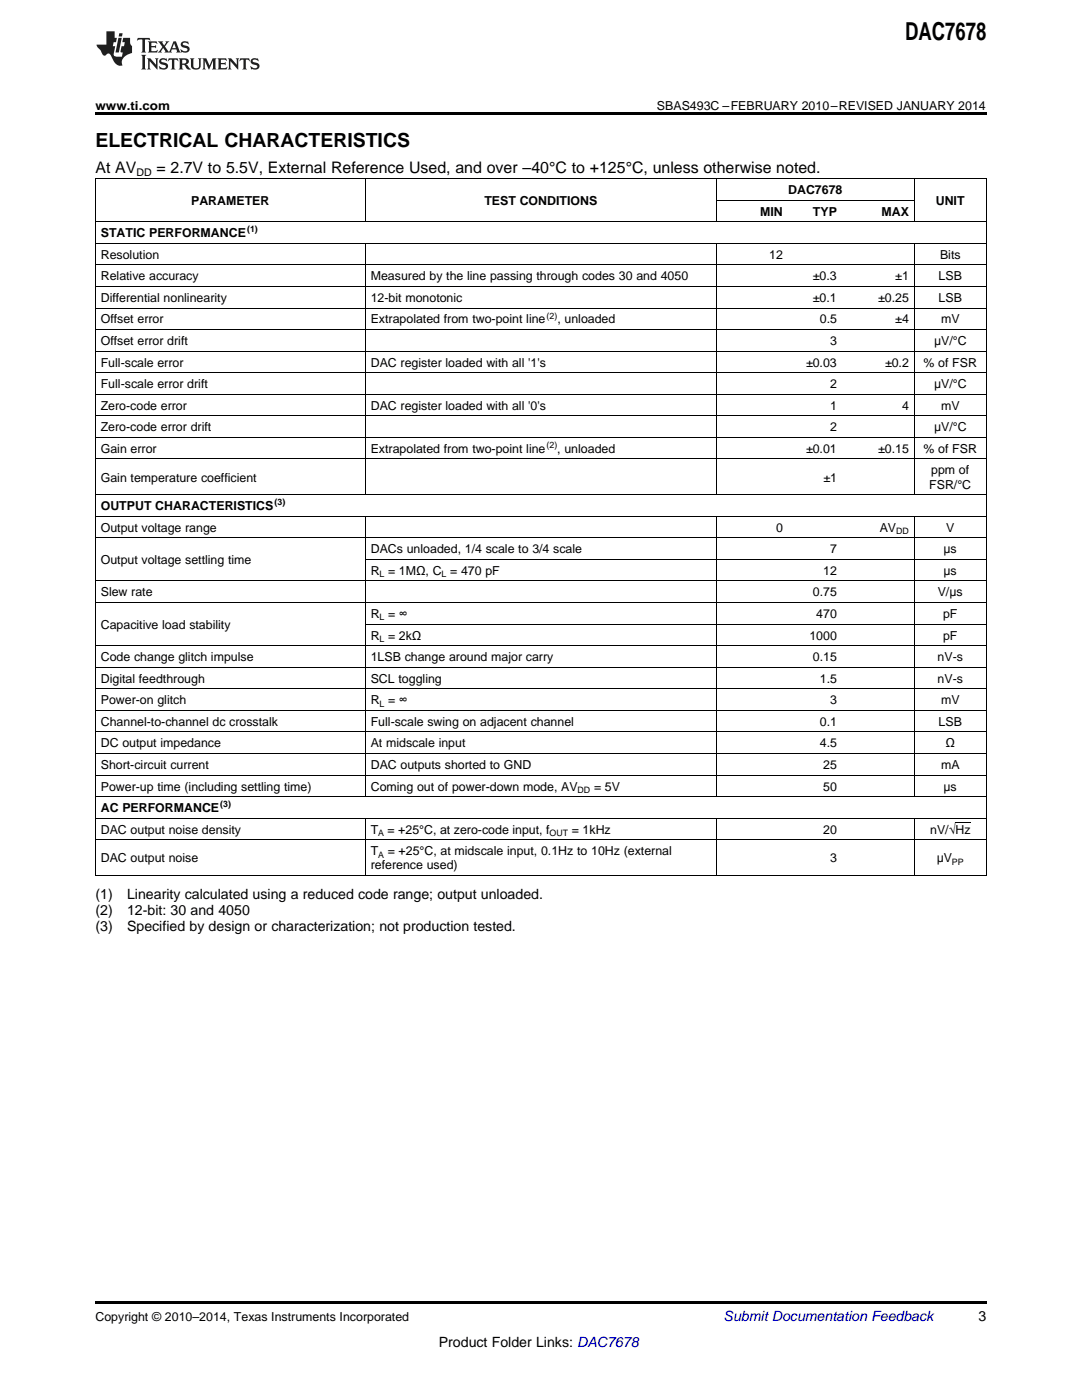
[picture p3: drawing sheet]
<svg xmlns="http://www.w3.org/2000/svg" width="216mm" height="279mm" viewBox="0 0 216 279" stroke-linecap="round" stroke-linejoin="round" font-family="sans-serif">
<defs><g id="words">
<text font-size="4.9" x="180.6" y="7.9">DAC7678</text>
<text font-size="3.9" x="19" y="29.3">ELECTRICAL CHARACTERISTICS</text>
<g font-size="3.2">
<text x="19" y="34.4">At AV</text>
<text x="31.2" y="34.4">= 2.7V to 5.5V, External Reference Used, and over –40°C to +125°C, unless otherwise noted.</text>
</g>
<g font-size="2.8">
<text x="19" y="179.4">(1)</text>
<text x="25.4" y="179.4">Linearity calculated using a reduced code range; output unloaded.</text>
<text x="19" y="182.5">(2)</text>
<text x="19" y="185.7">(3)</text>
<text x="25.4" y="182.5">12-bit: 30 and 4050</text>
<text x="25.4" y="185.7">Specified by design or characterization; not production tested.</text>
<text x="195.3" y="263.6">3</text>
<text x="87.6" y="268.9">Product Folder Links: DAC7678</text>
</g>
<text font-size="2.8" fill="#0000c8" x="144.4" y="263.6">Submit Documentation Feedback</text>
<g font-size="2.5">
<text x="19" y="21.9">www.ti.com</text>
<text x="131.1" y="21.9">SBAS493C –FEBRUARY 2010–REVISED JANUARY 2014</text>
<text x="38.1" y="40.9">PARAMETER</text>
<text x="96.7" y="40.9">TEST CONDITIONS</text>
<text x="157.3" y="38.7">DAC7678</text>
<text x="186.7" y="40.9">UNIT</text>
<text x="20.1" y="47.3">STATIC PERFORMANCE</text>
<text x="151.7" y="43">MIN</text>
<text x="162.2" y="43">TYP</text>
<text x="175.9" y="43">MAX</text>
<text x="20.1" y="51.6">Resolution</text>
<text x="153.5" y="51.6">12</text>
<text x="187.6" y="51.6">Bits</text>
<text x="20.1" y="56">Relative accuracy</text>
<text x="74" y="56">Measured by the line passing through codes 30 and 4050</text>
<text x="162.2" y="56">±0.3</text>
<text x="178.6" y="56">±1</text>
<text x="187.3" y="56">LSB</text>
<text x="20.1" y="60.3">Differential nonlinearity</text>
<text x="20.1" y="64.6">Offset error</text>
<text x="74" y="60.3">12-bit monotonic</text>
<text x="74" y="64.6">Extrapolated from two-point line</text>
<text x="111.2" y="64.6">, unloaded</text>
<text x="162.2" y="60.3">±0.1</text>
<text x="163.6" y="64.6">0.5</text>
<text x="175.2" y="60.3">±0.25</text>
<text x="178.6" y="64.6">±4</text>
<text x="187.3" y="60.3">LSB</text>
<text x="187.8" y="64.6">mV</text>
<text x="20.1" y="68.9">Offset error drift</text>
<text x="165.6" y="68.9">3</text>
<text x="186.4" y="68.9">μV/°C</text>
<text x="20.1" y="73.2">Full-scale error</text>
<text x="20.1" y="77.5">Full-scale error drift</text>
<text x="74" y="73.2">DAC register loaded with all '1's</text>
<text x="160.8" y="73.2">±0.03</text>
<text x="165.6" y="77.5">2</text>
<text x="176.6" y="73.2">±0.2</text>
<text x="184.3" y="73.2">% of FSR</text>
<text x="186.4" y="77.5">μV/°C</text>
<text x="20.1" y="81.8">Zero-code error</text>
<text x="74" y="81.8">DAC register loaded with all '0's</text>
<text x="165.6" y="81.8">1</text>
<text x="180" y="81.8">4</text>
<text x="187.8" y="81.8">mV</text>
<text x="20.1" y="86.1">Zero-code error drift</text>
<text x="165.6" y="86.1">2</text>
<text x="186.4" y="86.1">μV/°C</text>
<text x="20.1" y="90.4">Gain error</text>
<text x="74" y="90.4">Extrapolated from two-point line</text>
<text x="111.2" y="90.4">, unloaded</text>
<text x="160.8" y="90.4">±0.01</text>
<text x="175.2" y="90.4">±0.15</text>
<text x="184.3" y="90.4">% of FSR</text>
<text x="185.8" y="94.7">ppm of</text>
<text x="20.1" y="96.1">Gain temperature coefficient</text>
<text x="20.1" y="101.8">OUTPUT CHARACTERISTICS</text>
<text x="164.3" y="96.1">±1</text>
<text x="185.4" y="97.5">FSR/°C</text>
<text x="20.1" y="106.1">Output voltage range</text>
<text x="154.9" y="106.1">0</text>
<text x="175.5" y="106.1">AV</text>
<text x="188.8" y="106.1">V</text>
<text x="20.1" y="112.6">Output voltage settling time</text>
<text x="74" y="110.4">DACs unloaded, 1/4 scale to 3/4 scale</text>
<text x="165.6" y="110.4">7</text>
<text x="188.3" y="110.4">μs</text>
<text x="20.1" y="119">Slew rate</text>
<text x="74" y="114.7">R = 1MΩ, C = 470 pF</text>
<text x="162.2" y="119">0.75</text>
<text x="164.3" y="114.7">12</text>
<text x="187.1" y="119">V/μs</text>
<text x="188.3" y="114.7">μs</text>
<text x="20.1" y="125.5">Capacitive load stability</text>
<text x="74" y="123.3">R = ∞</text>
<text x="162.9" y="123.3">470</text>
<text x="188.2" y="123.3">pF</text>
<text x="20.1" y="131.9">Code change glitch impulse</text>
<text x="74" y="127.6">R = 2kΩ</text>
<text x="74" y="131.9">1LSB change around major carry</text>
<text x="161.5" y="127.6">1000</text>
<text x="162.2" y="131.9">0.15</text>
<text x="187.1" y="131.9">nV-s</text>
<text x="188.2" y="127.6">pF</text>
<text x="20.1" y="136.2">Digital feedthrough</text>
<text x="74" y="136.2">SCL toggling</text>
<text x="163.6" y="136.2">1.5</text>
<text x="187.1" y="136.2">nV-s</text>
<text x="20.1" y="140.5">Power-on glitch</text>
<text x="74" y="140.5">R = ∞</text>
<text x="165.6" y="140.5">3</text>
<text x="187.8" y="140.5">mV</text>
<text x="20.1" y="144.9">Channel-to-channel dc crosstalk</text>
<text x="20.1" y="149.2">DC output impedance</text>
<text x="74" y="144.9">Full-scale swing on adjacent channel</text>
<text x="74" y="149.2">At midscale input</text>
<text x="163.6" y="144.9">0.1</text>
<text x="163.6" y="149.2">4.5</text>
<text x="187.3" y="144.9">LSB</text>
<text x="188.7" y="149.2">Ω</text>
<text x="20.1" y="153.5">Short-circuit current</text>
<text x="74" y="153.5">DAC outputs shorted to GND</text>
<text x="164.3" y="153.5">25</text>
<text x="187.8" y="153.5">mA</text>
<text x="20.1" y="157.8">Power-up time (including settling time)</text>
<text x="74" y="157.8">Coming out of power-down mode, AV</text>
<text x="118.5" y="157.8">= 5V</text>
<text x="164.3" y="157.8">50</text>
<text x="188.3" y="157.8">μs</text>
<text x="20.1" y="162.1">AC PERFORMANCE</text>
<text x="20.1" y="166.4">DAC output noise density</text>
<text x="74" y="166.4">T</text>
<text x="77.3" y="166.4">= +25°C, at zero-code input, f</text>
<text x="114.1" y="166.4">= 1kHz</text>
<text x="164.3" y="166.4">20</text>
<text x="185.6" y="166.4">nV/√Hz</text>
<text x="20.1" y="172.1">DAC output noise</text>
<text x="74" y="170.7">T</text>
<text x="74" y="173.5">reference used)</text>
<text x="77.4" y="170.7">= +25°C, at midscale input, 0.1Hz to 10Hz (external</text>
<text x="165.6" y="172.1">3</text>
<text x="186.9" y="172.1">μV</text>
<text x="19" y="263.6">Copyright © 2010–2014, Texas Instruments Incorporated</text>
</g>
<text font-size="2.1" x="27.2" y="35.1">DD</text>
<g font-size="1.8">
<text x="49.3" y="46.4">(1)</text>
<text x="109.1" y="63.6">(2)</text>
<text x="109" y="89.4">(2)</text>
<text x="54.8" y="100.8">(3)</text>
<text x="178.8" y="106.6">DD</text>
<text x="75.7" y="115.2">L</text>
<text x="88.1" y="115.2">L</text>
<text x="75.7" y="123.8">L</text>
<text x="75.7" y="128.1">L</text>
<text x="75.7" y="141">L</text>
<text x="44" y="161.1">(3)</text>
<text x="115.3" y="158.3">DD</text>
<text x="75.5" y="166.9">A</text>
<text x="109.7" y="166.9">OUT</text>
<text x="75.5" y="171.2">A</text>
<text x="189.9" y="172.6">PP</text>
</g>
</g></defs>
<path d="M19 22.5h177.8v.5h-177.8zM19 259.7h177.8v.5h-177.8z" fill="#000"/>
<g fill="none" stroke="#000" stroke-width=".2">
<path d="M19 35.6h177.8M19.1 35.7v139.1M72.9 35.7v8.6M142.9 35.7v8.6M142.9 40h39.5M182.4 35.7v8.6M196.8 35.7v139.1M19 57.2h177.8M19 52.9h177.8M19 48.6h177.8M19 44.3h177.8M72.9 48.6v50.2"/>
<path d="M142.9 48.6v50.2M182.4 48.6v50.2M19 78.7h177.8M19 74.4h177.8M19 70.1h177.8M19 65.8h177.8M19 61.5h177.8M19 98.7h177.8M19 91.6h177.8M19 87.3h177.8M19 83h177.8M19 115.9h177.8"/>
<path d="M19 107.3h177.8M19 103h177.8M72.9 103.1v55.9M72.9 111.6h123.9M142.9 103.1v55.9M182.4 103.1v55.9M19 137.5h177.8M19 133.2h177.8M19 128.9h177.8M19 120.2h177.8M72.9 124.5h123.9M19 159h177.8"/>
<path d="M19 154.7h177.8M19 150.4h177.8M19 146.1h177.8M19 141.8h177.8M19 174.7h177.8M19 167.6h177.8M19 163.3h177.8M72.9 163.3v11.5M142.9 163.3v11.5M182.4 163.3v11.5"/>
</g>
<g fill="#231f20">
<path d="M27.5 7.6l-.1 .5 .4-.2h.6v.1v2.1l-.2 .4h1l-.3-.4v-2.1l.1-.1h.5l.5 .2-.2-.5zM29.5 8.3l.2 .3v1.5l-.2 .4h1.8l.2-.6a1.04 1.04 0 0 1-1.3 .2v-.7h.6l.3 .2v-.6l-.3 .2h-.6v-.6l.8-.1 .4 .3-.2-.5zM31.5 8.3l.9 1.1-.9 1.1h.8l-.2-.2 .5-.7 .4 .7-.2 .2h1.5l-.1-.2 .1-.4h.9l.1 .4-.2 .2h1l-.3-.3-.7-1.9h-.5l-.9 2-.8-1 .9-1h-.8l.1 .3-.3 .5-.4-.6 .2-.2zM34.7 8.6l.4 1h-.7zM36.3 8.4a.63 .63 0 0 0-.2 .7 .63 .63 0 0 0 .6 .4l.6 .2 .1 .2a.75 .75 0 0 1-.7 .4 .75 .75 0 0 1-.6-.5l.1 .7 .1-.1a1.11 1.11 0 0 0 1.5-.6 1.13 1.13 0 0 0-1.2-.8l-.1-.4a1.04 1.04 0 0 1 1.2 .2l-.2-.5-.1 .1-.5-.2zM28.2 10.9l.2 .4v2.2l-.2 .4h1l-.3-.4v-2.2l.3-.4zM29.3 11.6l.3 .4v1.5l-.3 .4h.8l-.2-.4v-1.3l1.5 1.7v-1.9l.2-.4h-.7l.2 .4v.9l-1.1-1.3zM32 11.8a.62 .62 0 0 0-.2 .7 .62 .62 0 0 0 .6 .4l.6 .1 .1 .3a.76 .76 0 0 1-.7 .3 .76 .76 0 0 1-.6-.4l.1 .7 .1-.1a1.11 1.11 0 0 0 1.5-.6 1.13 1.13 0 0 0-1.2-.8l-.1-.4a1.04 1.04 0 0 1 1.2 .2l-.2-.6-.1 .1-.5-.1zM33.7 11.6l-.2 .6a.61 .61 0 0 1 .8-.3v1.6l-.2 .4h.9l-.2-.4v-1.6a.63 .63 0 0 1 .8 .3l-.2-.6zM35.6 11.6l.3 .4v1.5l-.3 .4h1l-.2-.2v-.8l.5 .2a.76 .76 0 0 0 1.2 .7l-1-1a.58 .58 0 0 0 .6-.5 .58 .58 0 0 0-.5-.6zM36.4 11.9h.1a.45 .45 0 0 1 .5 .1 .45 .45 0 0 1 .1 .5l-.7 .2zM37.9 11.6l.2 .2a2.17 2.17 0 0 0 .3 1.9 .99 .99 0 0 0 1.6-.6v-1.1l.2-.4h-.7l.2 .2a1.92 1.92 0 0 1-.2 1.8 .6 .6 0 0 1-.9-.5v-1.1l.2-.4zM40.4 11.6l.2 .4v1.5l-.2 .4h.7l-.2-.4v-1.4l.8 1.8 .8-1.8v1.4l-.2 .4h.9l-.2-.4v-1.5l.2-.4h-.8l-.6 1.5-.6-1.5zM43.4 11.6l.2 .4v1.5l-.2 .4h1.8l.2-.6a1.04 1.04 0 0 1-1.3 .1v-.6h.5l.4 .2v-.6l-.4 .2h-.5v-.7h.8l.3 .3-.1-.6zM45.5 11.6l.2 .4v1.5l-.2 .4h.7l-.2-.4v-1.3l1.5 1.7v-1.9l.2-.4h-.7l.2 .4v.9l-1.1-1.3zM47.9 11.6l-.1 .6a.61 .61 0 0 1 .8-.3v1.6l-.3 .4h1l-.3-.4 .1-1.6a.63 .63 0 0 1 .7 .3l-.1-.6zM50.2 11.8a.62 .62 0 0 0-.2 .7 .62 .62 0 0 0 .6 .4l.6 .1 .2 .3a.76 .76 0 0 1-.8 .3 .76 .76 0 0 1-.6-.4l.1 .7 .2-.1a1.11 1.11 0 0 0 1.5-.6 1.13 1.13 0 0 0-1.3-.8l-.1-.4a1.04 1.04 0 0 1 1.2 .2l-.1-.6-.2 .1-.5-.1z"/>
<path d="M21.2 6.3v2.6h-1.9l.1 .4 .7 .9a.91 .91 0 0 0 1 .8 .56 .56 0 0 1 .5-.3 .56 .56 0 0 1 .5 .3l.4 .8a1.53 1.53 0 0 0 1.9 1.2 1.54 1.54 0 0 1 1-2.1l.9-.3v-1.4a1.52 1.52 0 0 1-.3-1.6h-1.4l-.2 .8h.5l-.2 .8h-.4l-.2 1v.2l.4 .1-.2 .8a1.93 1.93 0 0 1-1.6-.3l.3-1.8h-.5l.2-.8h.4l.2-.8h-.4v-1.3zM23.6 7.6l-.6 2.9h.7l.6-2.9zM23.8 6.6l-.1 .7h.6l.2-.7z"/>
</g>
<path d="M190.6 164.2h3" fill="none" stroke="#000" stroke-width=".2"/>
<use href="#words"/>
</svg>
